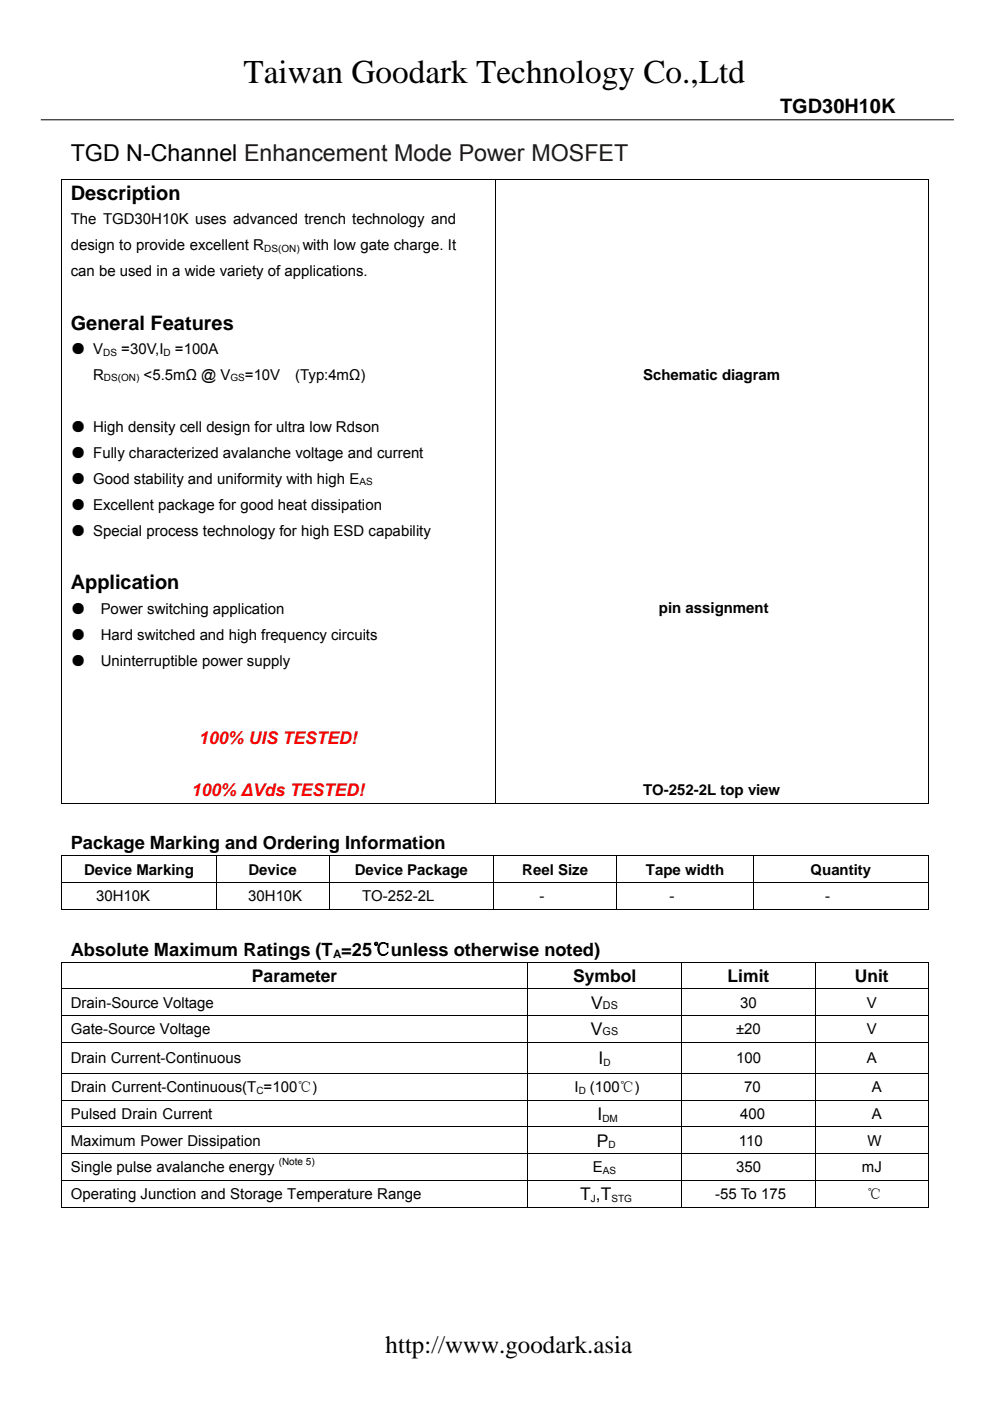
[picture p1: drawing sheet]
<svg xmlns="http://www.w3.org/2000/svg" width="210mm" height="297mm" viewBox="0 0 210 297" stroke-linecap="round" stroke-linejoin="round" font-family="sans-serif">
<defs><g id="words">
<text font-size="7.1" x="51.6" y="17.5">Taiwan Goodark Technology Co.,Ltd</text>
<text font-size="5.3" x="81.8" y="286.9">http://www.goodark.asia</text>
<text font-size="4.9" x="15" y="34.2">TGD N-Channel Enhancement Mode Power MOSFET</text>
<g font-size="4.2">
<text x="165.5" y="23.9">TGD30H10K</text>
<text x="15" y="42.4">Description</text>
<text x="15" y="69.9">General Features</text>
<text x="15" y="125">Application</text>
</g>
<g font-size="3.9">
<text x="15" y="180.1">Package Marking and Ordering Information</text>
<text x="15" y="202.6">Absolute Maximum Ratings (T =25℃unless otherwise noted)</text>
</g>
<g font-size="3.7" fill="#f00">
<text x="42.3" y="157.8">100% UIS TESTED!</text>
<text x="40.7" y="168.8">100% ∆Vds TESTED!</text>
</g>
<g font-size="3.7">
<text x="53.4" y="208.2">Parameter</text>
<text x="121.6" y="208.2">Symbol</text>
<text x="154.3" y="208.2">Limit</text>
<text x="181.3" y="208.2">Unit</text>
<text x="125.4" y="213.8">V</text>
<text x="125.4" y="219.5">V</text>
<text x="127" y="225.6">I</text>
<text x="126.7" y="237.4">I</text>
<text x="126.6" y="243.1">P</text>
<text x="123.1" y="254.5">T ,T</text>
</g>
<g font-size="3.2">
<text x="15" y="47.5">The TGD30H10K uses advanced trench technology and</text>
<text x="15" y="53">design to provide excellent R</text>
<text x="64.2" y="53">with low gate charge. It</text>
<text x="15" y="58.5">can be used in a wide variety of applications.</text>
<text x="15" y="75">● V</text>
<text x="25.7" y="75">=30V,I</text>
<text x="37.1" y="75">=100A</text>
<text x="19.8" y="80.5">R</text>
<text x="30.5" y="80.5">&lt;5.5mΩ @ V</text>
<text x="51.9" y="80.5">=10V</text>
<text x="62.6" y="80.5">(Typ:4mΩ)</text>
<text x="136.4" y="80.5">Schematic diagram</text>
<text x="15" y="91.5">● High density cell design for ultra low Rdson</text>
<text x="15" y="97">● Fully characterized avalanche voltage and current</text>
<text x="15" y="102.5">● Good stability and uniformity with high E</text>
<text x="15" y="108">● Excellent package for good heat dissipation</text>
<text x="15" y="113.5">● Special process technology for high ESD capability</text>
<text x="15" y="130.2">●</text>
<text x="21.4" y="130.2">Power switching application</text>
<text x="139.8" y="130.1">pin assignment</text>
<text x="15" y="135.7">●</text>
<text x="21.4" y="135.7">Hard switched and high frequency circuits</text>
<text x="15" y="141.2">●</text>
<text x="21.4" y="141.2">Uninterruptible power supply</text>
<text x="136.4" y="168.6">TO-252-2L top view</text>
<text x="17.8" y="185.5">Device Marking</text>
<text x="52.7" y="185.5">Device</text>
<text x="75.2" y="185.5">Device Package</text>
<text x="110.8" y="185.5">Reel Size</text>
<text x="137" y="185.5">Tape width</text>
<text x="171.9" y="185.5">Quantity</text>
<text x="20.4" y="191.1">30H10K</text>
<text x="52.6" y="191.1">30H10K</text>
<text x="76.8" y="191.1">TO-252-2L</text>
<text x="114.4" y="191.1">-</text>
<text x="142" y="191.1">-</text>
<text x="175" y="191.1">-</text>
<text x="15" y="213.6">Drain-Source Voltage</text>
<text x="157" y="213.6">30</text>
<text x="183.9" y="213.6">V</text>
<text x="15" y="219.3">Gate-Source Voltage</text>
<text x="156.1" y="219.3">±20</text>
<text x="183.9" y="219.3">V</text>
<text x="15" y="225.4">Drain Current-Continuous</text>
<text x="156.1" y="225.4">100</text>
<text x="183.9" y="225.4">A</text>
<text x="15" y="231.5">Drain Current-Continuous(T =100℃)</text>
<text x="121.9" y="231.5">I</text>
<text x="125.1" y="231.5">(100℃)</text>
<text x="157.8" y="231.5">70</text>
<text x="184.9" y="231.5">A</text>
<text x="15" y="237.2">Pulsed Drain Current</text>
<text x="157" y="237.2">400</text>
<text x="184.9" y="237.2">A</text>
<text x="15" y="242.9">Maximum Power Dissipation</text>
<text x="156.7" y="242.9">110</text>
<text x="184" y="242.9">W</text>
<text x="15" y="248.6">Single pulse avalanche energy</text>
<text x="125.8" y="248.6">E</text>
<text x="156.1" y="248.6">350</text>
<text x="182.8" y="248.6">mJ</text>
<text x="15" y="254.3">Operating Junction and Storage Temperature Range</text>
<text x="151.7" y="254.3">-55 To 175</text>
<text x="183.9" y="254.3">℃</text>
</g>
<text font-size="2.5" x="70.7" y="203.1">A</text>
<g font-size="2.3">
<text x="127.9" y="213.8">DS</text>
<text x="127.8" y="219.5">GS</text>
</g>
<g font-size="2.1">
<text x="56" y="53.3">DS(ON)</text>
<text x="21.9" y="75.4">DS</text>
<text x="34.7" y="75.4">D</text>
<text x="22.1" y="80.9">DS(ON)</text>
<text x="48.9" y="80.9">GS</text>
<text x="76.2" y="102.9">AS</text>
<text x="128" y="226">D</text>
<text x="54.4" y="231.9">C</text>
<text x="122.8" y="231.9">D</text>
<text x="127.8" y="237.8">DM</text>
<text x="129.1" y="243.5">D</text>
<text x="59.1" y="247">(Note 5)</text>
<text x="127.9" y="248.9">AS</text>
<text x="125.3" y="254.8">J</text>
<text x="129.7" y="254.8">STG</text>
</g>
</g></defs>
<path d="M13 37.9h.2v.2h-.2zM196.8 37.9h.2v.2h-.2zM196.8 170.2h.2v.2h-.2zM13 181.4h.2v.1h-.2zM196.8 181.4h.2v.1h-.2zM196.8 192.7h.2v.2h-.2zM13 203.9h.2v.2h-.2zM196.8 203.9h.2v.2h-.2zM196.8 255.9h.2v.2h-.2z" fill="#000"/>
<g fill="none" stroke="#000" stroke-width=".21">
<path d="M8.7 25.4h193.6M13 38h184M13.1 38.1v132.3M105 38.1v132.3M196.9 38.1v132.3M13 170.3h91.9M105.1 170.3h91.7M13 181.5h184M13 187.1h184M13 192.8h32.8M13.1 181.5v5.5M13.1 187.2v5.7"/>
<path d="M45.8 181.5v5.5M45.8 187.2v5.7M45.9 192.8h23.8M69.8 181.5v5.5M69.8 187.2v5.7M69.9 192.8h34.7M104.7 181.5v5.5M104.7 187.2v5.7M104.8 192.8h25.9M130.8 181.5v5.5M130.8 187.2v5.7M130.9 192.8h28.8"/>
<path d="M159.8 181.5v5.5M159.8 187.2v5.7M159.9 192.8h36.9M196.9 181.5v5.5M196.9 187.2v5.7M13 204h184M13 209.7h184M13 215.4h184M13.1 204.1v5.5M13.1 209.8v5.5M13.1 215.5v5.5M111.9 204.1v5.5"/>
<path d="M111.9 209.8v5.5M111.9 215.5v5.5M144.6 204.1v5.5M144.6 209.8v5.5M144.6 215.5v5.5M172.9 204.1v5.5M172.9 209.8v5.5M172.9 215.5v5.5M196.9 204.1v5.5M196.9 209.8v5.5M196.9 215.5v5.5M13 221h184"/>
<path d="M13 227.6h184M13 233.3h184M13 238.9h184M13.1 221.1v6.4M13.1 227.6v5.6M13.1 233.3v5.5M13.1 239v5.5M111.9 221.1v6.4M111.9 227.6v5.6M111.9 233.3v5.5M111.9 239v5.5M144.6 221.1v6.4"/>
<path d="M144.6 227.6v5.6M144.6 233.3v5.5M144.6 239v5.5M172.9 221.1v6.4M172.9 227.6v5.6M172.9 233.3v5.5M172.9 239v5.5M196.9 221.1v6.4M196.9 227.6v5.6M196.9 233.3v5.5M196.9 239v5.5M13 244.6h184"/>
<path d="M13 250.3h184M13 256h98.8M13.1 244.7v5.5M13.1 250.4v5.7M111.9 244.7v5.5M111.9 250.4v5.7M112 256h32.5M144.6 244.7v5.5M144.6 250.4v5.7M144.7 256h28.1M172.9 244.7v5.5M172.9 250.4v5.7"/>
<path d="M173 256h23.8M196.9 244.7v5.5M196.9 250.4v5.7"/>
</g>
<use href="#words"/>
</svg>
